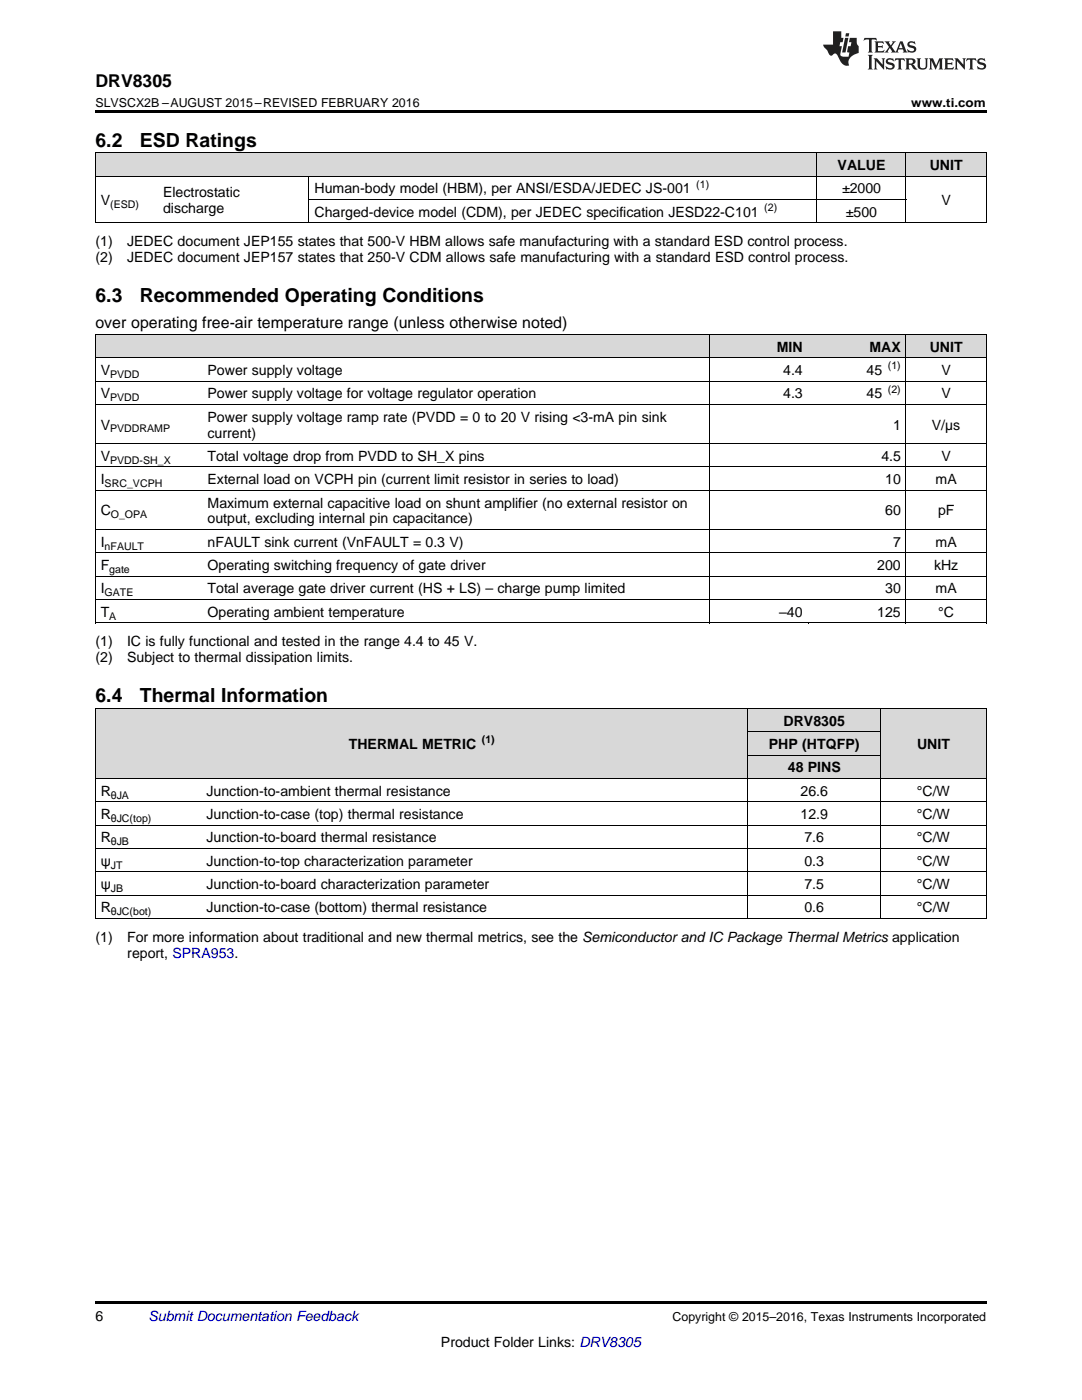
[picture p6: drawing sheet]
<svg xmlns="http://www.w3.org/2000/svg" width="216mm" height="279mm" viewBox="0 0 216 279" stroke-linecap="round" stroke-linejoin="round" font-family="sans-serif">
<defs><g id="words">
<g font-size="3.9">
<text x="19" y="29.3">6.2</text>
<text x="27.9" y="29.3">ESD Ratings</text>
<text x="19" y="60.4">6.3</text>
<text x="27.9" y="60.4">Recommended Operating Conditions</text>
<text x="19" y="140.2">6.4</text>
<text x="27.9" y="140.2">Thermal Information</text>
</g>
<text font-size="3.5" x="19" y="17.3">DRV8305</text>
<text font-size="3.2" x="19" y="65.5">over operating free-air temperature range (unless otherwise noted)</text>
<g font-size="2.8">
<text x="167.1" y="33.9">VALUE</text>
<text x="185.5" y="33.9">UNIT</text>
<text x="20.1" y="40.9">V</text>
<text x="32.5" y="39.3">Electrostatic</text>
<text x="62.8" y="38.6">Human-body model (HBM), per ANSI/ESDA/JEDEC JS-001</text>
<text x="168" y="38.6">±2000</text>
<text x="187.9" y="40.9">V</text>
<text x="32.5" y="42.5">discharge</text>
<text x="62.8" y="43.3">Charged-device model (CDM), per JEDEC specification JESD22-C101</text>
<text x="168.8" y="43.3">±500</text>
<text x="19" y="49.1">(1)</text>
<text x="19" y="52.3">(2)</text>
<text x="25.4" y="49.1">JEDEC document JEP155 states that 500-V HBM allows safe manufacturing with a standard ESD control process.</text>
<text x="25.4" y="52.3">JEDEC document JEP157 states that 250-V CDM allows safe manufacturing with a standard ESD control process.</text>
<text x="155" y="70.2">MIN</text>
<text x="173.5" y="70.2">MAX</text>
<text x="185.5" y="70.2">UNIT</text>
<text x="20.1" y="74.8">V</text>
<text x="41.4" y="74.8">Power supply voltage</text>
<text x="156.3" y="74.8">4.4</text>
<text x="172.9" y="74.8">45</text>
<text x="187.9" y="74.8">V</text>
<text x="20.1" y="79.5">V</text>
<text x="41.4" y="79.5">Power supply voltage for voltage regulator operation</text>
<text x="156.3" y="79.5">4.3</text>
<text x="172.9" y="79.5">45</text>
<text x="187.9" y="79.5">V</text>
<text x="20.1" y="85.7">V</text>
<text x="41.4" y="84.1">Power supply voltage ramp rate (PVDD = 0 to 20 V rising &lt;3-mA pin sink</text>
<text x="41.4" y="87.3">current)</text>
<text x="178.2" y="85.7">1</text>
<text x="185.9" y="85.7">V/µs</text>
<text x="20.1" y="92">V</text>
<text x="41.4" y="92">Total voltage drop from PVDD to SH_X pins</text>
<text x="175.9" y="92">4.5</text>
<text x="187.9" y="92">V</text>
<text x="20.1" y="96.6">I</text>
<text x="41.4" y="96.6">External load on VCPH pin (current limit resistor in series to load)</text>
<text x="41.4" y="101.3">Maximum external capacitive load on shunt amplifier (no external resistor on</text>
<text x="176.6" y="96.6">10</text>
<text x="186.7" y="96.6">mA</text>
<text x="20.1" y="102.9">C</text>
<text x="41.4" y="104.5">output, excluding internal pin capacitance)</text>
<text x="176.6" y="102.9">60</text>
<text x="187.2" y="102.9">pF</text>
<text x="20.1" y="109.1">I</text>
<text x="20.1" y="113.8">F</text>
<text x="41.4" y="109.1">nFAULT sink current (VnFAULT = 0.3 V)</text>
<text x="41.4" y="113.8">Operating switching frequency of gate driver</text>
<text x="175" y="113.8">200</text>
<text x="178.2" y="109.1">7</text>
<text x="186.4" y="113.8">kHz</text>
<text x="186.7" y="109.1">mA</text>
<text x="20.1" y="118.4">I</text>
<text x="41.4" y="118.4">Total average gate driver current (HS + LS) – charge pump limited</text>
<text x="176.6" y="118.4">30</text>
<text x="186.7" y="118.4">mA</text>
<text x="20.1" y="123.1">T</text>
<text x="41.4" y="123.1">Operating ambient temperature</text>
<text x="155.5" y="123.1">–40</text>
<text x="175" y="123.1">125</text>
<text x="187.2" y="123.1">°C</text>
<text x="19" y="128.9">(1)</text>
<text x="25.4" y="128.9">IC is fully functional and tested in the range 4.4 to 45 V.</text>
<text x="19" y="132.1">(2)</text>
<text x="25.4" y="132.1">Subject to thermal dissipation limits.</text>
<text x="69.6" y="149.5">THERMAL METRIC</text>
<text x="153.4" y="149.5">PHP (HTQFP)</text>
<text x="156.4" y="144.9">DRV8305</text>
<text x="183" y="149.5">UNIT</text>
<text x="157.2" y="154.2">48 PINS</text>
<text x="20.1" y="158.8">R</text>
<text x="41.2" y="158.8">Junction-to-ambient thermal resistance</text>
<text x="159.7" y="158.8">26.6</text>
<text x="183" y="158.8">°C/W</text>
<text x="20.1" y="163.5">R</text>
<text x="41.2" y="163.5">Junction-to-case (top) thermal resistance</text>
<text x="159.7" y="163.5">12.9</text>
<text x="183" y="163.5">°C/W</text>
<text x="20.1" y="168.1">R</text>
<text x="20.1" y="172.8">ψ</text>
<text x="41.2" y="168.1">Junction-to-board thermal resistance</text>
<text x="41.2" y="172.8">Junction-to-top characterization parameter</text>
<text x="160.5" y="168.1">7.6</text>
<text x="160.5" y="172.8">0.3</text>
<text x="183" y="168.1">°C/W</text>
<text x="183" y="172.8">°C/W</text>
<text x="20.1" y="177.4">ψ</text>
<text x="41.2" y="177.4">Junction-to-board characterization parameter</text>
<text x="160.5" y="177.4">7.5</text>
<text x="183" y="177.4">°C/W</text>
<text x="20.1" y="182.1">R</text>
<text x="41.2" y="182.1">Junction-to-case (bottom) thermal resistance</text>
<text x="160.5" y="182.1">0.6</text>
<text x="183" y="182.1">°C/W</text>
<text x="19" y="188">(1)</text>
<text x="25.4" y="188">For more information about traditional and new thermal metrics, see the Semiconductor and IC Package Thermal Metrics application</text>
<text x="25.4" y="191.1">report, SPRA953.</text>
<text x="19" y="263.6">6</text>
<text x="88" y="268.9">Product Folder Links: DRV8305</text>
</g>
<text font-size="2.8" fill="#0000c8" x="29.6" y="263.6">Submit Documentation Feedback</text>
<g font-size="2.5">
<text x="19" y="21.4">SLVSCX2B –AUGUST 2015–REVISED FEBRUARY 2016</text>
<text x="181.8" y="21.4">www.ti.com</text>
<text x="134.2" y="263.6">Copyright © 2015–2016, Texas Instruments Incorporated</text>
</g>
<g font-size="2.1">
<text x="22" y="41.5">(ESD)</text>
<text x="138.9" y="37.5">(1)</text>
<text x="152.5" y="42.1">(2)</text>
<text x="22" y="75.4">PVDD</text>
<text x="177.2" y="73.7">(1)</text>
<text x="22" y="80">PVDD</text>
<text x="177.2" y="78.4">(2)</text>
<text x="22" y="86.3">PVDDRAMP</text>
<text x="22" y="92.5">PVDD-SH_X</text>
<text x="20.9" y="97.2">SRC_VCPH</text>
<text x="22.1" y="103.4">O_OPA</text>
<text x="20.9" y="109.7">nFAULT</text>
<text x="20.9" y="119">GATE</text>
<text x="21.8" y="114.3">gate</text>
<text x="21.8" y="123.6">A</text>
<text x="96.1" y="148.4">(1)</text>
<text x="22.1" y="159.4">θJA</text>
<text x="22.1" y="164">θJC(top)</text>
<text x="22.1" y="168.7">θJB</text>
<text x="22.1" y="173.4">JT</text>
<text x="22.1" y="178">JB</text>
<text x="22.1" y="182.7">θJC(bot)</text>
</g>
</g></defs>
<g fill="#d8d8d8">
<path d="M19 141.5h21.1v13.9h-21.1z"/>
<path d="M40.1 141.5h109.2v13.9h-109.2z"/>
<path d="M175.7 141.5h21.1v13.9h-21.1z"/>
<path d="M149.3 150.8h26.4v4.6h-26.4z"/>
<path d="M149.3 146.1h26.4v4.7h-26.4z"/>
<path d="M149.3 141.5h26.4v4.6h-26.4z"/>
<path d="M19 66.8h21.4v4.6h-21.4z"/>
<path d="M40.4 66.8h101.3v4.6h-101.3z"/>
<path d="M141.7 66.8h19.6v4.6h-19.6z"/>
<path d="M161.3 66.8h19.5v4.6h-19.5z"/>
<path d="M180.8 66.8h16v4.6h-16z"/>
<path d="M19 30.6h12.5v4.6h-12.5z"/>
<path d="M31.5 30.6h30.2v4.6h-30.2z"/>
<path d="M61.7 30.6h101.4v4.6h-101.4z"/>
<path d="M163.1 30.6h17.7v4.6h-17.7z"/>
<path d="M180.8 30.6h16v4.6h-16z"/>
</g>
<g fill="#000">
<path d="M19 22h177.8v.5h-177.8zM19 44.5h.2zM61.6 44.5h.1zM162.9 44.5h.2zM180.7 44.5h.1zM196.7 44.5h.1zM19 124.3l.2 .1zM141.6 124.3l.1 .1zM161.2 124.3l.1 .1zM180.7 124.3l.1 .1zM196.7 124.3l.1 .1zM19 183.3l.2 .1z"/>
<path d="M149.2 183.3l.1 .1zM175.6 183.3l.1 .1zM196.7 183.3l.1 .1zM19 259.7h177.8v.5h-177.8z"/>
</g>
<g fill="none" stroke="#000" stroke-width=".2">
<path d="M19 35.2h177.8M19 30.5h177.8M19.1 30.5v14M61.6 35.2v9.3M61.7 39.8h119.1M163 30.5v14M180.8 30.5v14M196.8 30.5v14M19 44.5h177.8M19 66.7h177.8v57.7M19 76h177.8M19 71.4h177.8"/>
<path d="M19.1 66.7v57.7M141.7 66.7v57.7M180.8 66.7v57.7M19 97.8h177.8M19 93.2h177.8M19 88.5h177.8M19 80.7h177.8M19 119.6h177.8M19 115h177.8M19 110.3h177.8M19 105.7h177.8M19 124.3h177.8"/>
<path d="M19 155.4h177.8M19 141.4h177.8M19.1 141.4v42M149.2 141.4v42M149.3 150.7h26.4M149.3 146.1h26.4M175.7 141.4v42M196.8 141.4v42M19 178.7h177.8M19 174h177.8M19 169.4h177.8M19 164.7h177.8"/>
<path d="M19 160h177.8M19 183.3h177.8"/>
</g>
<g fill="#231f20">
<path d="M172.5 7.6l-.1 .5 .4-.2h.6v.1v2.1l-.2 .4h.9l-.2-.4v-2.1l.1-.1h.5l.5 .2-.2-.5zM174.5 8.3l.2 .3v1.5l-.2 .4h1.8l.2-.6a1.04 1.04 0 0 1-1.3 .2v-.7h.6l.3 .2v-.6l-.3 .2h-.6v-.6l.8-.1 .4 .3-.2-.5zM176.5 8.3l.9 1.1-.9 1.1h.8l-.2-.2 .4-.7 .5 .7-.2 .2h1.5l-.2-.2 .2-.4h.9l.1 .4-.2 .2h1l-.3-.3-.7-1.9h-.5l-.9 2-.8-1 .9-1h-.8l.1 .3-.4 .5-.3-.6 .1-.2zM179.7 8.6l.4 1h-.7zM181.3 8.4a.63 .63 0 0 0-.2 .7 .63 .63 0 0 0 .6 .4l.6 .2 .1 .2a.75 .75 0 0 1-.7 .4 .75 .75 0 0 1-.6-.5l.1 .7 .1-.1a1.11 1.11 0 0 0 1.5-.6 1.13 1.13 0 0 0-1.2-.8l-.1-.4a1.04 1.04 0 0 1 1.2 .2l-.2-.5-.2 .1-.4-.2zM173.2 10.9l.2 .4v2.2l-.2 .4h1l-.3-.4v-2.2l.3-.4zM174.3 11.6l.3 .4v1.5l-.3 .4h.8l-.2-.4v-1.3l1.5 1.7v-1.9l.2-.4h-.7l.2 .4v.9l-1.1-1.3zM177 11.8a.62 .62 0 0 0-.2 .7 .62 .62 0 0 0 .6 .4l.6 .1 .1 .3a.76 .76 0 0 1-.7 .3 .76 .76 0 0 1-.7-.4l.2 .7 .1-.1a1.11 1.11 0 0 0 1.5-.6 1.13 1.13 0 0 0-1.2-.8l-.1-.4a1.04 1.04 0 0 1 1.2 .2l-.2-.6-.2 .1-.5-.1zM178.7 11.6l-.2 .6a.61 .61 0 0 1 .8-.3v1.6l-.2 .4h.9l-.2-.4v-1.6a.63 .63 0 0 1 .7 .3l-.1-.6zM180.6 11.6l.3 .4v1.5l-.3 .4h1l-.2-.2-.1-.8 .6 .2a.76 .76 0 0 0 1.2 .7l-1-1a.58 .58 0 0 0 .6-.5 .58 .58 0 0 0-.5-.6zM181.4 11.9h.1a.45 .45 0 0 1 .5 .1 .45 .45 0 0 1 .1 .5l-.8 .2zM182.9 11.6l.2 .2a2.17 2.17 0 0 0 .3 1.9 .99 .99 0 0 0 1.6-.6v-1.1l.2-.4h-.7l.2 .2a1.92 1.92 0 0 1-.2 1.8 .6 .6 0 0 1-.9-.5v-1.1l.2-.4zM185.4 11.6l.2 .4v1.5l-.2 .4h.7l-.2-.4v-1.4l.8 1.8 .8-1.8v1.4l-.2 .4h.9l-.2-.4v-1.5l.2-.4h-.8l-.6 1.5-.6-1.5zM188.4 11.6l.2 .4v1.5l-.2 .4h1.8l.1-.6a1.04 1.04 0 0 1-1.2 .1v-.6h.5l.4 .2v-.6l-.4 .2h-.5v-.7h.8l.3 .3-.1-.6zM190.5 11.6l.2 .4v1.5l-.2 .4h.7l-.2-.4v-1.3l1.5 1.7v-1.9l.2-.4h-.7l.2 .4v.9l-1.1-1.3zM192.9 11.6l-.1 .6a.61 .61 0 0 1 .7-.3l.1 1.6-.3 .4h1l-.3-.4 .1-1.6a.63 .63 0 0 1 .7 .3l-.1-.6zM195.2 11.8a.62 .62 0 0 0-.2 .7 .62 .62 0 0 0 .6 .4l.6 .1 .1 .3a.76 .76 0 0 1-.7 .3 .76 .76 0 0 1-.6-.4l.1 .7 .1-.1a1.11 1.11 0 0 0 1.6-.6 1.13 1.13 0 0 0-1.3-.8l-.1-.4a1.04 1.04 0 0 1 1.2 .2l-.1-.6-.2 .1-.5-.1z"/>
<path d="M166.2 6.3v2.6h-1.9v.4l.8 .9a.91 .91 0 0 0 1 .8 .56 .56 0 0 1 .5-.3 .56 .56 0 0 1 .5 .3l.4 .8a1.53 1.53 0 0 0 1.9 1.2 1.54 1.54 0 0 1 1-2.1l.9-.3v-1.4a1.52 1.52 0 0 1-.4-1.6h-1.3l-.2 .8h.5l-.2 .8h-.5l-.1 1v.2l.4 .1-.2 .8a1.93 1.93 0 0 1-1.6-.3l.3-1.8h-.5l.2-.8h.4l.2-.8h-.4v-1.3zM168.6 7.6l-.6 2.9h.7l.6-2.9zM168.8 6.6l-.1 .7h.6l.2-.7z"/>
</g>
<use href="#words"/>
</svg>
